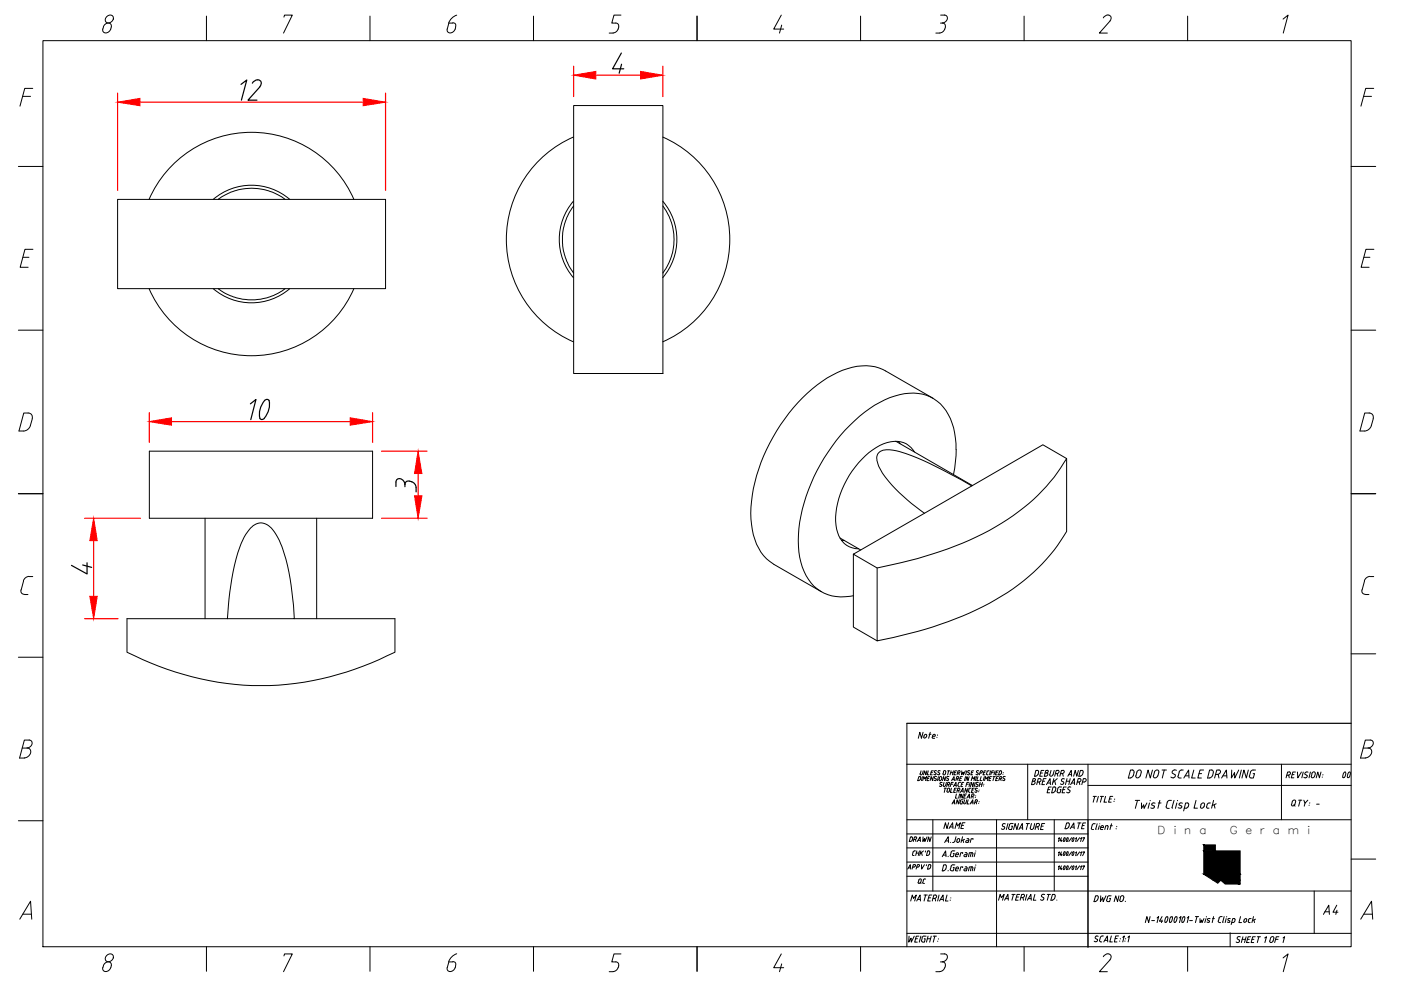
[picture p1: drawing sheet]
<svg xmlns="http://www.w3.org/2000/svg" width="297mm" height="210mm" viewBox="0 0 297 210" stroke-linecap="round" stroke-linejoin="round" font-family="sans-serif">
<defs><g id="words">
<text font-size="4.9" x="279.8" y="195.1">A44</text>
<g font-size="4">
<text x="199.3" y="176.7">NAME</text>
<text x="193.7" y="188.7">QC</text>
</g>
<g font-size="2.3">
<text x="245.7" y="176.9">D i n a</text>
<text x="260.9" y="176.9">G e r a m i</text>
</g>
</g></defs>
<!-- layer: 0 -->
<g fill="none" stroke="#000" stroke-width=".21">
<path d="M6.9 18.7h-1.7l-1 3.8M9.1 8.6h277.4v192.1h-277.4zM21.9 5.7a.91 .91 0 0 1 .7-.8 .91 .91 0 0 1 1 .5 1.18 1.18 0 0 1-.4 1.3 1.18 1.18 0 0 1-1.3 0l-.1-.2 .1-.8M22.7 3.4a.77 .77 0 0 1 1.2 .1 .77 .77 0 0 1-.3 1.1 .77 .77 0 0 1-1.2 0 .77 .77 0 0 1 .3-1.2zM43.8 3.4v5.2M60.2 3.6l.1-.4h1.7l-1.9 3.8M78.4 3.4v5.2M95.2 4.9l-.4 1.2a.72 .72 0 0 0 .4 .9 .72 .72 0 0 0 .9-.3l.4-.5M95.2 4.9h.8M96 4.8l.5 .3 .1 .6M96.6 5.7l-.1 .5M96.8 3.2a2.74 2.74 0 0 0-1.7 1.7"/>
<path d="M113.1 3.4v5.2M129.2 7h.8M131 6.2a1.15 1.15 0 0 1-1 .8M131.7 3.2h-1.5l-.5 1.7h.8a.63 .63 0 0 1 .7 .8l-.1 .5M147.8 3.4v5.2M165.7 3.2l-1.7 3h2.2M165.7 5.3l-.4 1.7M182.5 3.4v5.2M199.4 4.9h.4M199.4 3.2h.9M200.2 3.2a.87 .87 0 0 1 .6 1 .87 .87 0 0 1-1 .7 .65 .65 0 0 1 .6 .8M200.4 5.7a1.55 1.55 0 0 1-2 1.3"/>
<path d="M217.1 3.4v5.2M233.9 3.8a.85 .85 0 0 1 .9-.7 .85 .85 0 0 1 .8 .8l-.3 .6M235.3 4.5l-2.2 2.5h1.7M251.8 3.4v5.2M272 4l1.1-.8-1 3.8M291.3 18.7h-1.7l-1.1 3.8M3.9 35.3h5.2M4.8 20.4h1.7M121.6 29.1a23.7 23.7 0 0 0-14.2 21.7 23.7 23.7 0 0 0 14.2 21.7M121.6 22.4h18.9v56.8h-18.9zM140.5 29.1a23.7 23.7 0 0 1 14.2 21.7 23.7 23.7 0 0 1-14.2 21.7M286.5 35.3h5.2"/>
<path d="M289.1 20.4h1.7M4.9 54.6h1.2M7 52.9h-1.7l-1 3.8h1.7M24.9 42.3h56.8v18.9h-56.8zM31.6 42.3a23.7 23.7 0 0 1 21.7-14.2 23.7 23.7 0 0 1 21.7 14.2M45.2 42.3a12.5 12.5 0 0 1 16.2 0M46.3 42.3a11.9 11.9 0 0 1 14.2 0M121.6 42.7a12.5 12.5 0 0 0 0 16.2M121.6 43.7a11.9 11.9 0 0 0 0 14.2M140.5 42.7a12.5 12.5 0 0 1 0 16.2M140.5 43.7a11.9 11.9 0 0 1 0 14.2M289.2 54.6h1.2"/>
<path d="M291.3 52.9h-1.7l-1 3.8h1.7M3.9 70h5.2M31.6 61.2a23.7 23.7 0 0 0 21.7 14.2 23.7 23.7 0 0 0 21.7-14.2M46.3 61.2a11.8 11.8 0 0 0 14.2 0M61.4 61.2a12.5 12.5 0 0 1-16.2 0M286.5 70h5.2M6 87.6a.89 .89 0 0 1 .8 1.1M6 87.6h-1l-1 3.8h1M6.4 90.2a1.61 1.61 0 0 1-1.4 1.2M6.9 88.8l-.5 1.4M31.7 95.7h47.3v14.2h-47.3zM189.9 93.5l16.3 9.4"/>
<path d="M190.5 93.6l.3 .5M193.9 95.8a4.7 4.7 0 0 0-5.8-2 16.5 16.5 0 0 0-9.1 8.9 13.8 13.8 0 0 0-1.2 10.9 4.5 4.5 0 0 0 4.2 2.8M197.8 84.4l-10.1-5.8a10.4 10.4 0 0 0-9.1-.1 31.1 31.1 0 0 0-13.9 12.8 33.7 33.7 0 0 0-5.5 18.8 13.1 13.1 0 0 0 3.3 8.4l1.6 1.2 10.1 5.8M202.7 95.3a13.3 13.3 0 0 0-3.3-9.7 8.9 8.9 0 0 0-8.6-1.9 25 25 0 0 0-12.6 8.6 37.8 37.8 0 0 0-8.9 21.1 14.3 14.3 0 0 0 3.3 10.9 8.9 8.9 0 0 0 8.3 2M202.7 95.3l-.1 2.3-.4 3M226.1 97.2v15.5a41.1 41.1 0 0 1-17.7 15.9 85.9 85.9 0 0 1-22.4 7.3v-15.5M290.3 87.6a.89 .89 0 0 1 .8 1.1M290.3 87.6h-1l-1 3.8h1M291.2 88.8a2.63 2.63 0 0 1-1.5 2.5l-.4 .1M3.9 104.7h5.2M43.5 109.9v21.3M67.1 109.9v21.3"/>
<path d="M178.1 114.1l4.4 2.5M178.4 114.6h.6M180.9 117.5l40.2-23.2 5 2.9a41.1 41.1 0 0 1-17.7 16 85.9 85.9 0 0 1-22.4 7.2zM180.9 117.5v15.5l5.1 2.9M206 103l-4.3-2.4a45.8 45.8 0 0 0-12.4-5.2 3.4 3.4 0 0 0-3 .6 3.4 3.4 0 0 0 .5 3.8 32.1 32.1 0 0 0 9.2 9M286.5 104.7h5.2M3.9 139.3h5.2M4.5 125.1a.7 .7 0 0 0 .6 .9M5 123.2l-.5 1.9M5.2 126.1h.7M6.2 122.2a1.32 1.32 0 0 0-1.2 1M6.2 122.2h.7"/>
<path d="M48.2 131.2h14.2a47.8 47.8 0 0 0-3.2-16.6 6.7 6.7 0 0 0-2.9-3.5 3.1 3.1 0 0 0-3.8 1.7 23.5 23.5 0 0 0-3.4 9.9l-.5 4.2-.4 4.3h-21.3v7.1a60.1 60.1 0 0 0 44.8 4.7l3.5-1.1 3.5-1.3 5-2.3v-7.1h-21.3M286.5 138.6h5.2M288.8 125.1a.7 .7 0 0 0 .7 .9M289.3 123.2l-.5 1.9M289.5 126.1h.7M290.5 122.2a1.32 1.32 0 0 0-1.2 1M290.5 122.2h.8M4.7 158.6h1.1M6.2 156.9a.75 .75 0 0 1 .6 .6 .75 .75 0 0 1-.4 .8l-.7 .3a.89 .89 0 0 1 .8 .7 .89 .89 0 0 1-.4 1l-.9 .4M6.2 156.9h-1l-1.1 3.8h1.1M192.3 153.4v47.3M195.7 155.3l-.3 1.2-.4-1.2-.3 1.2"/>
<path d="M196 156l-.1 .2M196.4 156.2l-.4 .3-.2-.3M196.5 156l-.2-.3-.4 .3M196.5 156l-.1 .2M197 155.7h.4M197.2 155.3l-.3 1.2M198.3 156l-.1-.3h-.3l-.3 .6 .2 .2h.4M198.3 156l-.1 .1h-.5M198.7 156.3l-.1 .1M198.8 155.8v.1M289 158.6h1a.89 .89 0 0 1 .8 .7 .89 .89 0 0 1-.4 1l-.9 .4M290.1 158.6a.87 .87 0 0 0 1-.6 .87 .87 0 0 0-.6-1.1h-1l-1 3.8h1"/>
<path d="M3.9 174h5.2M192.3 173.8h94.2M192.3 162h94.2M192.3 179.8h38.4M192.3 176.8h38.4M193.2 177.4l.3 .3M193.3 177.4h-.3l-.2 1h.4l.2-.3M193.5 177.7l-.1 .4M193.8 178l.5-.1v-.4l-.4-.1-.3 1M194.1 178l.1 .4M194.5 178.4l.6-1 .1 1M194.6 178.2h.5"/>
<path d="M195 164.6l.2 .2-.1 .5M195 164.7h-.2l-.2 .8h.2M195.1 164l.1 .3 .4-.2M195.1 165.2l-.3 .3M195.3 163.4l-.2 .7M195.6 164.7l-.2 .8M195.6 165.5l.3-.8 .1 .4 .5-.4-.3 .8M195.7 177.4v1l.3-.6 .1 .6 .5-1M195.7 163.4l-.1 .7M196.5 163.4l-.2 .9-.3-.9-.2 .9M196.6 165h.3M196.8 163.4l-.2 .9h.4"/>
<path d="M197.1 164.7h-.3l-.3 .8h.4M197.4 163.8h.3M197.4 177.4l-.3 1-.2-1-.3 1M197.8 173.8v15.1M197.9 163.4h-.4l-.2 .9h.4M197.9 164.7l-.2 .8-.3-.8-.2 .8M198 164.2l.2 .1M198 165.4l.2 .1M198.2 165l.3 .2M198.4 163.4l-.3 .3 .3 .2M198.4 164.6l-.3 .2 .1 .2M198.4 163.4h.2"/>
<path d="M198.4 164.6l.2 .1M198.4 163.9l.1 .2-.3 .2M198.4 165.1l.1 .3-.2 .1M198.7 164.2l.3 .1M199 163.8l.2 .1M199 164.7l-.2 .8M199.1 165.3l.2 .2 .3-.2M199.1 163.4l-.2 .1v.3M199.1 163.4h.2M199.2 164.9l.1-.2h.3v.6M199.2 163.9v.2l-.2 .2M199.2 164.9l-.1 .4"/>
<path d="M199.4 166.3l.2 .1M199.5 165.9l-.2 .1 .1 .3M199.5 165.9h.3M199.6 166.4l-.1 .3h-.3M200 166.5l.2 .3 .3-.3M200 163.6l.2-.2 .3 .1-.1 .6M200.1 163.6l-.1 .6 .3 .1 .1-.2M200.2 165.9l-.2 .6M200.2 167.1h.5M200.3 178.6l.7-1.2 .1 1.2M200.4 167.1l-.2 .9M200.5 178.3h.6"/>
<path d="M200.5 164.7l-.2 .8-.2-.8-.3 .8M200.6 165.4l.3 .1M200.7 165.9l-.2 .6M200.8 165l.3 .2M200.9 167.3l.3-.2 .2 .3-.3 .6-.3-.1v-.2M200.9 167.4l-.1 .4M200.9 163.4h.5M201 164.6l-.3 .2 .1 .2M201 164.6l.2 .1M201 165.1l.1 .3-.3 .1M201.1 166.4l.1 .4M201.1 163.4l-.2 .9"/>
<path d="M201.2 165.9l.1 .1v.3l-.5 .1M201.2 165.9h-.2l-.3 .9M201.5 163.8h.6M201.5 178.6h.1M201.6 166.3h.4M201.7 163.4l-.3 .9M201.7 167.1l-.2 .9h.4M201.8 165.5l.5-.8 .1 .8M201.8 170.5l.6-.9v.9M201.9 165.3h.4M202 170.2h.4M202.1 165.9h-.4l-.2 .9"/>
<path d="M202.1 166.8l.6-.9v.9M202.1 163.4l-.2 .9M202.3 166.5h.4M202.3 167.5h.3M202.4 163.8h.2M202.7 177.4l-.3 1.1-.4 .1M202.7 165.1h.3l.1 .4M202.8 167.1h-.4l-.2 .9h.4M202.8 168.3l-.2 .9h.3M202.8 163.4h-.4l-.2 .9h.4M202.9 178.1v.4l.2 .1 .2-.1 .2-.4M202.9 167.6h.3"/>
<path d="M203 163.9h.2M203.1 164.6l.2 .3-.3 .2M203.1 166.5l.2 .2M203.1 164.7h-.2l-.3 .8M203.2 166.1l-.1 .4M203.2 167.6l.3-.1v-.3l-.4-.1-.2 .9M203.2 166.8h.2M203.2 167.6l.1 .4M203.4 163.4l.2 .2-.3 .3 .1 .4M203.4 163.4h-.3l-.2 .9M203.4 169.6l-.2 .9-.3-.9-.2 .9M203.4 165.9l-.2 .2"/>
<path d="M203.5 168.3l-.3 .9M203.5 165.9h.2M203.5 165h.3M203.6 168l.6-.9v.9M203.7 169.8l-.2 .4 .2 .3h.3l.1-.5h-.1M203.8 167.8h.4M203.8 166.3h.3M203.9 169.6l-.3 .2M203.9 163.4v.9l.3-.6 .1 .6 .4-.9M204 169.6h.2M204 164.7h-.4l-.2 .8h.4M204.1 177.4l-.3 1.2"/>
<path d="M204.2 178.1l.1 .5M204.3 168.3l-.3 .9-.2-.9-.3 .9M204.3 165.9h-.3l-.3 .9h.4M204.4 168.7h.3M204.5 169.6l-.2 .6M204.5 178l-.6 .3M204.7 164.7l-.2 .8M204.9 166.3h.4M204.9 168.3h-.3l-.3 .9h.4M205 169.2l.5-.9 .1 .9M205 169.6l-.3 .7-.2 .1-.2-.2M205 163.4l-.3 .9"/>
<path d="M205 164.2l.3 .1M205.1 178.3h.3M205.1 169h.4M205.2 167.1l-.2 .9-.3-.9-.2 .9M205.3 169.6l-.3 .9h.4M205.3 163.8l.2 .1M205.3 167.7l.2 .2M205.4 165.9h-.4l-.2 .9M205.4 163.4l-.2 .1v.3M205.4 163.4h.3M205.4 178.1l-.1 .5h-.5l.2-.4M205.4 167.3v.5"/>
<path d="M205.5 163.9v.2l-.2 .2M205.5 164.7l-.3 .8-.2-.8-.2 .8M205.5 168h.2M205.7 167.1l-.3 .2M205.7 170.5l.5-.9 .1 .9M205.7 165.9l-.3 .9M205.7 167.1h.2M205.9 170.2h.4M205.9 165.5l.3-.8 .1 .4 .5-.4-.3 .8M206 163.8h.2M206 168.9h.2M206.1 167.5h.3"/>
<path d="M206.2 168.8l.3-.1v-.3l-.4-.1-.2 .9M206.2 168.9l.1 .3M206.3 178v-.2h-.4l-.2 .8M206.4 163.4h-.4l-.2 .9h.4M206.5 165.9l-.3 .9-.2-.9-.3 .9M206.6 167.1h-.4l-.2 .9h.3M206.7 167.9l.2 .1M206.7 170.1h.2M206.8 165.9l-.3 .9M206.8 169.1h.1M206.9 167.5l.2 .1M206.9 168.7l-.1 .1"/>
<path d="M206.9 164.2l.3 .1M206.9 170.1l.3-.2v-.3h-.4l-.2 .9M207 170.1l.1 .4M207.1 164.7l-.3 .8M207.1 167.6v.2l-.2 .2M207.1 163.8l.2 .1M207.2 165.9l-.3 .3 .5 .3v.1l-.3 .2-.3-.1M207.2 165.9h.2M207.3 167.2l-.4-.1-.1 .4M207.3 163.4l-.2 .1v.3M207.3 163.4h.2M207.3 163.9l.1 .2-.2 .2"/>
<path d="M207.3 164.7l-.2 .8h.4M207.5 167.8v.1M207.5 170.3h.1M207.6 167.5h.1M207.6 170h.1M207.7 166.3h.5M207.8 165.9l-.2 .9M208 164.7l-.2 .8h.4M208.1 163.4l.2 .1-.1 .3-.4 .1M208.1 163.4h-.2l-.3 .9M208.3 165.9l-.2 .9M208.5 166.6v.1"/>
<path d="M208.6 163.8h.2M208.6 166.3h.1M208.7 164.7l-.3 .8M208.7 165.5l.3-.8 .1 .4 .5-.4-.3 .8M209 163.4h-.3l-.3 .9h.4M209.3 163.6l-.1 .6 .3 .1M209.7 163.4l-.4 .2M209.8 165h.3M210 163.4l-.2 .9M210.2 164.7h-.4l-.2 .8h.4M210.2 163.8h.4M210.5 164.7h.5"/>
<path d="M210.7 163.4h-.4l-.2 .9M210.8 164.7l-.3 .8M211 163.4l-.3 .9M211.2 163.8h.3M211.2 165h.3M211.3 173.8v26.9M211.7 163.4h-.4l-.3 .9h.5M211.7 164.7h-.4l-.2 .8h.4M211.8 165.1h.3M212.1 165.1l.2 .4M212.1 163.4l.2 .3M212.2 163.4h-.2l-.3 .9h.3"/>
<path d="M212.2 164.6l.2 .3-.3 .2M212.2 164.7h-.2l-.2 .8M212.3 164l-.4 .3M212.3 175.7l.4 .2M212.4 163.7l-.1 .3M212.5 165.4l.3 .1M212.6 175.2l.4 .2-.3 .4M212.6 164.2h.1M212.7 163.8v.1M212.8 165l.2 .2M212.8 174.6l.4 .1M212.9 174.6l-.4 .2 .1 .3"/>
<path d="M212.9 164.6l-.2 .2v.2M212.9 164.6l.3 .1M213 165.1v.3l-.2 .1M213.7 174.6l-.3 1.3M213.8 175.5l.3 .4M214 174.9l-.1 .6M214.5 175.2h.2l-.2 .7h-.4M214.8 174.6h-.5l-.3 .3M215.9 174.6l-.3 1.3-.4-1.3-.3 1.3M216 175.9l.7-1.3 .1 1.3M216.2 175.5h.6M217.6 174.6h.7"/>
<path d="M217.9 162v11.8M217.9 174.6l-.3 1.3M218.7 174.6l-.3 .9M218.9 165.6h.3M219.3 165.1l.2 .1v.3l-.3 .1 .2 .1a.4 .4 0 0 1 0 .4 .4 .4 0 0 1-.4 .3M219.4 165.1h-.4l-.3 1.3h.3M219.4 174.6l-.2 .9a.4 .4 0 0 1-.3 .3 .4 .4 0 0 1-.5-.1v-.2M219.6 175.3h.4M219.9 165.8a.62 .62 0 0 0 .8-.3l-.1-.4h-.5l-.3 1.3M219.9 163.3l.3 .2v.2M219.9 175.3a.41 .41 0 0 0 .4-.2 .41 .41 0 0 0 0-.5h-.5l-.3 1.3M220 163.4h-.4l-.3 1.2h.3"/>
<path d="M220 175.3l.2 .6M220.1 164.2l-.5 .4M220.2 163.7l-.1 .5M220.3 165.8l.2 .6M220.6 163.9h.4M220.8 175.2h.4M221.1 165.6h.4M221.3 163.4h-.5l-.4 1.2h.6M221.5 174.6h-.6l-.3 1.3h.5M221.6 163.9h.3M221.8 165.1h-.6l-.3 1.3h.5M221.9 166.4l.7-1.3 .1 1.3"/>
<path d="M222.1 163.3l.2 .1-.1 .3-.3 .2h.2a.4 .4 0 0 1 0 .5 .4 .4 0 0 1-.4 .2h-.3l.3-1.2h.4M222.1 166h.6M222.2 167.4h.4M222.5 164.2l.1 .2a.38 .38 0 0 0 .4 .2 .38 .38 0 0 0 .3-.4M222.8 163.4l-.2 .8M222.9 166.9h-.6l-.3 1.2h.5M223.4 165.1l-.3 1.3M223.5 173.8v15.1M223.5 163.4l-.2 .8M223.6 166.8l.2 .2-.1 .7M223.6 166.9h-.3l-.3 1.2h.3M223.6 165.6l.2 .8"/>
<path d="M223.7 167.7l-.5 .4M224.1 167.7l.3 .4M224.2 164l.1 .6M224.2 165.1l-.9 .7M224.3 163.3l.1 .1a.4 .4 0 0 1 .1 .4 .4 .4 0 0 1-.4 .2h-.3M224.3 163.4h-.4l-.3 1.2M224.4 177.8l.2-.2-.2 .8M224.7 166.8l-.3 .2-.2 .8M224.7 167.4h.3l-.3 .7h-.3M224.7 166.9h.4M224.9 164h.3M225 177.6l-.3 .7h.5"/>
<path d="M225.1 178.1l-.1 .3M225.1 165.6l.5 .3a.42 .42 0 0 1-.3 .4 .42 .42 0 0 1-.5-.1M225.3 164l.1 .6M225.3 167.4h.5M225.4 163.3l.1 .1a.4 .4 0 0 1 .1 .4 .4 .4 0 0 1-.4 .2M225.4 163.4h-.4l-.3 1.2M225.5 178.4h.1M225.7 165.2l-.2-.1a.34 .34 0 0 0-.3 .1 .34 .34 0 0 0-.1 .4M225.8 177.7l-.1-.1-.2 .3-.1 .5M225.8 177.7l-.2 .7M226.1 166.9h-.6l-.3 1.2h.5M226.1 165.6h.7"/>
<path d="M226.1 178.4h.2M226.1 168l.4 .1M226.2 165.1l-.3 1.3M226.4 164.6l.7-1.2 .1 1.2M226.4 177.7l-.1-.1-.2 .3v.5M226.4 174.5l.3 .1v.2M226.5 177.7l-.2 .7M226.5 174.5h-.4l-.3 1.2a.69 .69 0 0 0 .8-.4M226.5 167.4l.3 .2M226.6 164.2h.6M226.7 166.8l.4 .1M226.7 174.9l-.1 .4"/>
<path d="M226.8 166.8l-.4 .2 .1 .3M226.8 167.6v.3l-.3 .2M226.9 175.7l.8-1.2 .1 1.2M226.9 165.1l-.3 1.3M227 166.4l.8-1.3v1.3M227.2 175.4h.5M227.2 166h.6M227.2 177.6l-.6 .8M227.3 178.4h.2M227.5 177.7l-.2 .7M227.5 177.6l.2 .1v.2l-.2 .5M228 177.8l.3-.2-.3 .8"/>
<path d="M228.4 165.8a.62 .62 0 0 0 .8-.3l-.1-.4h-.5l-.3 1.3M228.5 174.5h.7M228.6 163.4l-.3 1.2-.3-1.2-.4 1.2M228.8 165.8l.1 .6M228.9 174.5l-.4 1.2M228.9 177.6l-.6 .8M229.1 177.8l.2-.2-.2 .8M229.4 163.4h-.3l-.4 1.2h.4M229.4 163.3l.2 .2v.2M229.5 175h.4M229.5 164.2l-.5 .4M229.5 165.8h.4"/>
<path d="M229.6 177.7l.4-.1-.5 .8M229.7 163.7l-.2 .5M229.8 165.8a.41 .41 0 0 0 .4-.2 .41 .41 0 0 0 0-.5h-.5l-.3 1.3M230.2 174.5h-.6l-.3 1.2h.5M230.7 162v38.9M230.7 166.5h55.8M231.4 175.6l.1 .2 .4 .1M231.6 174.9l-.2 .7M231.8 168.9h.7M232 174.6l-.4 .3M232 174.7h.2M232.1 168.9l-.3 1.2"/>
<path d="M232.3 175.7l.1 .2M232.6 174.7l-.3 1.1M232.9 168.9l-.4 1.2M233.1 175.1l-.3 .8M233.2 174.7h.1M233.3 168.9h.7M233.4 175.3l-.1 .3 .1 .3M233.5 175.9h.3M233.6 168.9l-.3 1.2M233.9 175.3l-.2-.3-.3 .3M234 175.3l-.1 .2h-.5M234.4 168.9l-.3 1.2h.5"/>
<path d="M234.7 175l.2 .3M234.8 175.1h-.4l-.2 .8M235 175.3l-.2 .6M235.2 169.4h.4M235.4 175.1h.4M235.7 174.7l-.4 1.2M235.9 168.9h-.5l-.4 1.2h.6M236.2 169.9v.1M236.3 169.4v.1M236.6 175.7v.1M236.8 175.2v.1M240.1 163.2l.3 .3v.3"/>
<path d="M240.1 163.3h-.4l-.5 1.7a.86 .86 0 0 0 1.1-.6M240.5 163.8l-.2 .7M240.7 169.7h.9M241 163.7a.52 .52 0 0 1 .4-.4 .52 .52 0 0 1 .6 .2l-.2 1a.55 .55 0 0 1-1 .2v-.2M241 163.7l-.2 .8M241.2 169.7l-.5 1.7M242 170.3v1.1l.5-.8 .1 .8 .6-1.1M243.7 170.3l-.3 1.1M243.9 169.7l-.1 .1M244.3 163.3l-.4 1.7-.5-1.7-.4 1.7M244.5 170.3l-.3 .3 .5 .3M244.5 170.2l.4 .1"/>
<path d="M244.7 170.9l-.1 .4h-.6M244.9 163.5l.4-.3 .4 .3a1.59 1.59 0 0 1-.6 1.4h-.2l-.4-.2zM245.6 170.3h.6M245.9 169.7l-.4 1.7M246.4 163.3h.9M246.8 163.3l-.4 1.7M247.3 171l.1 .3 .2 .1M247.5 170.1l-.2 .9M247.6 171.4h.3M248 169.7l-.5 .4M248 169.7h.4M248.2 164.7l.5 .2"/>
<path d="M248.5 171.2l.1 .1M248.7 164l.4 .2M248.9 169.7l-.4 1.5M249.1 164.2l.1 .4-.5 .3M249.4 163.3a.53 .53 0 0 0-.6 0 .53 .53 0 0 0-.2 .7M249.5 170.3l-.3 1.1M249.7 169.7l-.1 .1M249.7 164.5l.2 .4h.1M249.8 171.2l.5 .1M250.1 170.7l.4 .2M250.1 165h.3M250.3 170.3l-.3 .1v.3"/>
<path d="M250.3 170.2l.4 .1M250.5 170.9v.3l-.2 .1M250.9 163.3a.67 .67 0 0 0-.9 .4l-.2 .8M251 165l1-1.7 .1 1.7M251.3 164.5h.8M251.9 171l-.2 .3-.6 .1M252 170.6l-.1-.3h-.5l-.4 1.6M252.1 170.6l-.2 .5M253.1 163.3l-.5 1.7h.8M253.6 169.7l-.4 1.7h.7M254.2 164h.6M254.7 170.4l.6-.1 .1 .3a.69 .69 0 0 1-.6 .8l-.3-.2z"/>
<path d="M255.2 163.3h-.8l-.4 1.7h.7M256.3 170.3l-.3 .1-.2 .6 .1 .3 .4 .1M256.4 170.3h.2M257.2 163.8l-.1-.5h-.6l-.5 1.7a.86 .86 0 0 0 1.1-.6M257.3 163.8l-.2 .7M257.3 169.7l-.4 1.7M257.4 170.6l.2 .8M257.7 164.2h.5M257.9 170.4l-.9 .4M258.3 164.2l.1 .8M258.4 163.2l.2 .1a.53 .53 0 0 1 .1 .6 .53 .53 0 0 1-.5 .3M258.4 163.3h-.4l-.5 1.7"/>
<path d="M259 165l1-1.7 .1 1.7M259.3 164.5h.8M261.2 163.3l-.1 1.7 .6-1.2 .1 1.2 .8-1.7M263.2 163.3l-.4 1.7M264.7 163.3l-.5 1.7-.5-1.7-.4 1.7M266.2 163.3h-.7a1.53 1.53 0 0 0-.5 1.6l.7 .1 .3-1h-.3M271.7 162v11.8M272.8 164.4h.4M273.2 164.4l.1 .5M273.3 163.6l.2 .1a.4 .4 0 0 1 .1 .5 .4 .4 0 0 1-.4 .2M273.3 163.7h-.3l-.3 1.2M273.8 170.5v.2a.38 .38 0 0 0 .4 .2 .38 .38 0 0 0 .3-.4"/>
<path d="M273.9 170.5l.1-.5a.4 .4 0 0 1 .3-.3 .4 .4 0 0 1 .4 .1l-.2 .7M274 164.2h.4M274.3 170.6l.3 .3M274.7 163.7h-.6l-.3 1.2h.5M275.1 163.7l.1 1.2 .7-1.2M275.3 169.7h.7M275.7 169.7l-.4 1.2M276.3 163.7l-.3 1.2M276.4 164.8l.4 .1M276.4 169.7l.3 .6 .6-.6M276.7 170.3l-.2 .6M276.8 164.2l.3 .2"/>
<path d="M277.1 164.4v.3l-.3 .2M277.3 163.7h-.1a.38 .38 0 0 0-.4 .1 .38 .38 0 0 0-.1 .4M277.6 170.7l-.1 .1M277.7 170.2v.1M277.8 163.7l-.3 1.2M278.1 164a.4 .4 0 0 1 .3-.3 .4 .4 0 0 1 .4 .1v.2M278.2 164l-.2 .6M278.9 164l-.2 .6a.4 .4 0 0 1-.3 .3 .4 .4 0 0 1-.4-.2v-.1M279.1 170.5h.6M280.1 163.7l-.4 1.2-.3-1.2-.3 1.2M280.4 164.7l-.1 .1M280.5 164.2v.1"/>
<path d="M285.3 163.7a.8 .8 0 0 0-.5 1.2l.4-.3 .1-.8M286 163.7h.1a.69 .69 0 0 1 .2 .7 .69 .69 0 0 1-.5 .5h-.1v-.6l.3-.6M4.2 194.9l2.3-3.8 .2 3.8M4.8 193.8h1.8M192.3 188.9h94.2M192.3 197.9h94.2M192.3 185.8h38.4M192.3 182.8h38.4M192.4 184.3l.6-1 .1 1M192.6 184h.4M192.7 198.5v1.3l.5-.9v.9l.6-1.3M193.1 191l.3-1.2 .3 .7 .6-.7-.4 1.2"/>
<path d="M193.5 183.8h.3M193.9 183.3l.2 .3-.4 .2M193.9 183.3h-.3l-.2 1M194.1 180.4l-.5 .3-.1 .6 .3 .1M194.1 199h.4M194.3 180.9h.5M194.4 191l.7-1.2 .1 1.2M194.4 180.4l-.3 1M194.6 190.7h.6M194.7 183.3l.2 .1v.3l-.5 .1M194.8 183.3h-.3l-.3 1M194.8 198.5h-.5l-.4 1.3h.6"/>
<path d="M194.9 180.4l-.2 1M195.2 180.4l-.2 1M195.2 198.5l-.3 1.3M195.4 183.3v1l.6-1M195.4 180.8l.1 .6M195.4 199.3l.2 .4M195.5 198.8l-.1 .6M195.8 180.4l-.7 .6M195.9 198.4l-.4 .4M196 199h.2l-.2 .8h-.3M196 198.5h.3M196.3 180.4l-.1 .3"/>
<path d="M196.3 189.8l-.4 1.2M196.5 183.3l-.1 .2M196.6 199h.7M196.8 198.5l-.4 1.3M196.9 180.4l.2 .2v.5M196.9 190.4h.4M196.9 180.4h-.2l-.3 1 .4-.1 .2-.2M197.1 183.3l.2 .1v.6M197.1 183.3h-.2l-.3 1M197.2 184l-.3 .2M197.4 198.5l-.3 1.3M197.6 189.8h-.6l-.3 1.2h.5"/>
<path d="M197.8 190.5h.4M197.9 198.5h.6M198.2 198.5l-.3 1.3M198.2 190.5l.2 .5M198.3 189.8h.2a.4 .4 0 0 1 0 .5 .4 .4 0 0 1-.4 .2M198.3 189.8h-.3l-.3 1.2M198.8 199.5v.1M199 199v.1M199.1 189.8l-.3 1.2M199.2 191l.7-1.2 .1 1.2M199.4 190.7h.6M199.8 181.6l.7-1.2 .1 1.2"/>
<path d="M200 181.3h.6M200.4 183.4l.2 .1v.2M200.4 183.4h-.3l-.3 1.2h.3M200.7 183.8l-.3 .6-.4 .2M200.8 189.8l-.4 1.2h.6M201 181.6h.1M201 184.6h.1M201.5 190.8v.1M201.5 184.2l.2 .4M201.6 190.4h.1M201.7 180.7l-.2 .6M201.7 183.7l-.2 .6"/>
<path d="M202.1 180.4l-.5 .3M202.1 183.3l-.5 .4M202.1 181h.2l-.2 .6h-.5l-.1-.3M202.1 183.9h.2l-.2 .7h-.3M202.1 180.4h.3M202.1 183.4h.3M202.5 181.4l.2 .2M202.5 184.4l.2 .2M202.7 181.1l.2-.3 .3 .1v.3h-.6M202.7 184.1l.2-.3 .3 .1v.3h-.6M202.7 181.1l-.1 .3M202.7 184.1l-.1 .3"/>
<path d="M202.7 181.6h.4M202.7 184.6h.4M204.1 181v-.2h-.4l-.2 .8M204.1 183.9v-.1h-.4l-.2 .8M204.6 181.2l-.2 .2 .1 .2M204.6 184.2l-.2 .2 .1 .2M204.6 183.8h.3M204.6 180.8h.3M204.6 181.2h.4M204.6 184.2h.4M204.8 180.8l.2 .2M204.8 183.8l.2 .2"/>
<path d="M205.1 181l-.2 .6h-.3M205.1 184.1l-.2 .5h-.3M206 180.8l-.3 .8M206 183.8l-.3 .8M206.1 180.8l.2 .2M206.1 183.8l.2 .2M206.1 180.8h-.6l-.2 .8M206.1 183.8h-.6l-.2 .8M206.3 181l-.2 .6M206.3 184.1l-.2 .5M206.8 180.8l-.3 .8M206.8 183.8l-.3 .8"/>
<path d="M206.9 180.4v.1M206.9 183.4v.1M211.7 190.9l.3-1.3 .3 .7 .6-.7-.3 1.3M213 190.9l.7-1.3 .1 1.3M213.2 190.5h.6M214.5 189.6h.7M214.9 189.6l-.4 1.3M215.5 190.2h.4M216.2 189.6h-.6l-.3 1.3h.6M216.5 190.3h.3M216.9 190.3l.1 .6M216.9 189.6l.2 .1a.4 .4 0 0 1 .1 .4 .4 .4 0 0 1-.4 .2"/>
<path d="M217 189.6h-.4l-.3 1.3M217.7 189.6l-.3 1.3M217.8 190.9l.8-1.3 .1 1.3M218 190.5h.6M219.4 189.6l-.3 1.3h.5M220.9 190.1l.4 .3M221.2 190.3l.1 .2a.42 .42 0 0 1-.3 .4 .42 .42 0 0 1-.4-.2M221.5 189.7l-.1-.1a.39 .39 0 0 0-.6 .4l.1 .1M222 189.6h.7M222.4 189.6l-.4 1.3M223.4 189.6h-.3l-.3 1.3h.3M223.4 189.6l.3 .2v.2"/>
<path d="M223.6 190.5l-.5 .3M223.7 190l-.1 .5M224.1 190.8v.1M224.4 180.8l.2-.2-.2 .8M224.4 183.8l.2-.2-.2 .8M225 180.6l-.3 .7h.5M225 183.6l-.3 .6h.5M225.1 181l-.1 .4M225.1 184.1l-.1 .3M225.6 180.6h.2M225.6 180.6l-.2 .7M225.8 183.6h-.1l-.2 .3-.1 .4"/>
<path d="M225.8 180.6v.5l-.2 .3-.1-.1M225.8 183.6v.5l-.2 .3-.1-.1M226.3 180.6h.1M226.3 180.6l-.2 .7M226.4 183.6h-.1l-.2 .3v.4M226.5 180.6l-.1 .5-.2 .3-.1-.1M226.5 183.6l-.1 .5-.2 .3-.1-.1M227.2 180.6l-.6 .8M227.2 183.6l-.6 .8M227.5 180.6l-.2 .7M227.5 183.6l-.2 .7M227.5 180.6h.1a.49 .49 0 0 1-.2 .8l-.1-.1"/>
<path d="M227.5 183.6h.2M227.7 183.6l-.1 .5-.1 .3-.2-.1M228 180.8l.3-.2-.3 .8M228 183.8l.3-.2-.3 .8M228.9 180.6l-.6 .8M228.9 183.6l-.6 .8M229.1 180.8l.2-.2-.2 .8M229.1 183.8l.2-.2-.2 .8M229.6 180.7l.4-.1-.5 .8M229.6 183.7v-.1h.4l-.5 .8M232.9 190.3l-.1-.3-.5-.1-.4 1.3h.3M232.9 198.5h-.2a.34 .34 0 0 0-.4 .1 .34 .34 0 0 0 0 .4l.4 .3a.42 .42 0 0 1-.3 .4 .42 .42 0 0 1-.4-.2"/>
<path d="M232.9 190.3a.9 .9 0 0 1-.7 .8M233.3 198.8l-.2 .7 .3 .2M233.4 189.9l-.1 1.3 .5-.9 .1 .9 .6-1.3M233.4 199.7h.2M233.9 198.4l-.4 .1-.2 .3M234 199.7l.8-1.3 .1 1.3M234.2 199.4h.6M234.6 190.8l.3 .4M234.8 190.3l-.1 .5M235.2 190.5h.3l-.3 .7h-.3M235.6 189.9h-.6l-.2 .3M235.6 198.4l-.3 1.3h.5"/>
<path d="M236.4 199h.5M237.2 198.4h-.6l-.3 1.3h.5M237.2 189.9l-.3 1.3-.3-1.3-.4 1.3M237.4 199.5v.1M237.4 190.8v.2a.38 .38 0 0 0 .4 .2 .38 .38 0 0 0 .3-.4M237.5 199v.1M237.5 190.2a.4 .4 0 0 1 .3-.3 .4 .4 0 0 1 .4 .2v.2M237.6 190.3l-.2 .5M238 198.7l.4-.3-.4 1.3M238.3 190.3l-.2 .5M238.5 199.5v.1M238.6 191.1v.1"/>
<path d="M238.7 199l-.1 .1M239.1 198.7l.4-.3-.3 1.3M243.8 194.3l-.3 1.3-.3-1.3-.4 1.3M244.2 195.2h.6M245.3 194.6l.4-.3-.4 1.3M246.4 194.3l-.6 1h.7M246.4 195.1l-.1 .5M247.3 194.4l-.3 .5v.6M247.3 194.4h.1a.67 .67 0 0 1 .2 .7 .67 .67 0 0 1-.5 .5l-.1-.1M248 195.5h.2M248.3 194.4l-.3 .5v.6M248.3 194.4h.2l.1 .3-.3 .8"/>
<path d="M249.2 194.4l-.2 .5-.1 .6M249.3 194.4a.67 .67 0 0 1 .3 .7 .67 .67 0 0 1-.5 .5l-.2-.1M250 194.6l.4-.3-.3 1.3M250.9 194.4l-.3 .5v.6M250.9 194.4h.1a.67 .67 0 0 1 .2 .7 .67 .67 0 0 1-.5 .5l-.1-.1M251.7 194.6l.4-.3-.4 1.3M252.2 195.2h.6M253.4 194.3h.7M253.8 194.3l-.4 1.3M254.4 194.8v.8l.4-.5v.5l.5-.8M255.7 194.8l-.3 .8M255.8 194.3v.1"/>
<path d="M255.9 195.5l.3 .1M256.1 195.1l.3 .2M256.2 194.7l-.2 .2 .1 .2M256.3 194.7l.3 .1M256.4 195.3v.2l-.2 .1M257.1 194.8h.4M257.3 194.3l-.3 1.3M258.5 194.7l-.2 .7 .5 .2M258.8 194.3l-.4 .4M258.9 194.3h.2M259.5 194.3l-.3 1.2 .1 .1M260 194.8l-.2 .8"/>
<path d="M260.1 194.3v.1M260.2 195.5l.4 .1M260.4 195.1l.3 .2M260.7 195.3v.2l-.2 .1M260.8 197.8v2.9M260.8 194.8h-.4v.3M261.7 194.7l.2 .3M261.7 194.8h-.3l-.4 1.2M261.8 195.3l-.2 .3h-.4M261.9 195l-.1 .4M262.1 199.7l.4 .2M262.4 199.1l.4 .2"/>
<path d="M262.7 199.3l.1 .3-.3 .2M263 198.6h-.2a.39 .39 0 0 0-.5 .4l.1 .1M263 194.3l-.3 1.3h.5M263.4 199.2h.7M263.5 198.6l-.3 1.2M264.2 198.6l-.3 1.2M264.2 195.3l-.3 .3-.2-.3M264.3 195v-.2h-.3l-.3 .5M264.3 195.1v.2M264.5 199.2h.4M264.6 195.3l.2 .3M264.8 195.6h.2"/>
<path d="M265 194.7l-.2 .2-.1 .5M265.1 194.8h.2M265.2 198.6h-.6l-.3 1.2h.5M265.4 199.2h.5M265.8 194.3l-.4 1.3M265.9 195.1l.1 .5M266.1 198.6h-.5l-.3 1.2h.5M266.2 194.9l-.6 .3M266.6 198.6h.7M266.9 198.6l-.3 1.2M268.1 198.9l.4-.3-.3 1.2M270.1 198.9v-.1a.38 .38 0 0 0-.4-.2 .38 .38 0 0 0-.3 .3l-.2 .6"/>
<path d="M270.1 199l-.2 .5a.4 .4 0 0 1-.3 .3 .4 .4 0 0 1-.4-.1v-.2M270.4 199.2h.6M271.1 198.6h-.5l-.3 1.2M272 198.9l.4-.3-.4 1.2M278.6 188.9v9M286.5 182.1h5.2M288.5 194.9l2.3-3.8 .2 3.8M289.2 193.8h1.8M21.9 204.8a.91 .91 0 0 1 .7-.8 .91 .91 0 0 1 1 .5v.3M21.9 204.8l-.1 .4M22.7 202.5a.77 .77 0 0 1 1.2 0 .77 .77 0 0 1-.3 1.2 .77 .77 0 0 1-1.2-.1 .77 .77 0 0 1 .3-1.1zM23.6 204.8a1.1 1.1 0 0 1-1.7 .9l-.1-.6"/>
<path d="M43.8 200.7v5.2M60.2 202.7l.1-.4h1.7l-1.9 3.7M78.4 200.7v5.2M94.8 205.1a.72 .72 0 0 0 .4 .9 .72 .72 0 0 0 .9-.2l.4-.6M96 203.9l.5 .2 .1 .6M96 203.9h-.8l-.4 1.3M96.6 204.8l-.1 .4M96.8 202.2a2.74 2.74 0 0 0-1.7 1.7M113.1 200.7v5.2M129.2 206h.8M130.5 203.9a.63 .63 0 0 1 .7 .9M131 205.2a1.15 1.15 0 0 1-1 .8"/>
<path d="M131.2 204.8l-.1 .4M131.7 202.3h-1.5l-.5 1.6h.9M147.8 200.7v5.2M165.7 202.3l-1.7 2.9h2.2M165.7 204.4l-.4 1.6M182.5 200.7v5.2M198.4 206h.9M199.4 203.9h.4M199.4 202.3h.9M200.2 202.2a.87 .87 0 0 1 .6 1.1 .87 .87 0 0 1-1 .6 .65 .65 0 0 1 .6 .9M200.4 204.8a1.42 1.42 0 0 1-1.2 1.2M217.1 200.7v5.2"/>
<path d="M234.9 202.2l-.5 .2-.5 .5M234.9 202.2a.71 .71 0 0 1 .7 .5 .71 .71 0 0 1-.3 .8M235.3 203.5l-2.2 2.5h1.7M251.8 200.7v5.2M272 203.1l1.1-.8-1 3.7"/>
</g>
<g fill="#000" stroke="#000" stroke-width=".21">
<path d="M257.2 186.6h1.6l-.6 .7z"/>
<path d="M255.2 179.1l2.5 1.3v-1.3zM255.2 179.1l2.5 1.3h-2.5z"/>
<path d="M255.2 180.4l7.7 5v-5zM255.2 180.4l7.7 5h-7.7z"/>
<path d="M255.2 185.4l7.7 1.2v-1.2zM255.2 185.4l7.7 1.2h-5.7z"/>
<path d="M258.8 186.6l4.1 .8v-.8zM258.8 186.6l4.1 .8h-3.1z"/>
</g>
<g fill="none" stroke="#000" stroke-width=".25">
<path d="M51.1 17.9l1.2-.9-1.1 4.2M53.5 17.6a.98 .98 0 0 1 .9-.7 .98 .98 0 0 1 1 .7l-.3 .8M55.1 18.4l-2.5 2.8h1.9M131.7 11.2l-1.8 3.4h2.3M131.8 13.6l-.5 1.9M53.1 85.6l1.2-.9-1.1 4.3M55.1 88.7l.4 .2 .5-.2M55.1 88.7a4 4 0 0 1 1.3-4l.6 .1a4 4 0 0 1-1 3.9M17.5 119.8l1.9 .5M18.5 119.3v2.4l-3.3-1.8M83.9 102.2v1M84 102.2a.84 .84 0 0 1 .7-.7 .84 .84 0 0 1 .9 .5l.2 .7"/>
<path d="M85.9 102.7v.5M87.3 102.1a1.32 1.32 0 0 1 .9 1.2v1M87.3 102.1a.88 .88 0 0 0-1.4 .6M192.3 153.4h94.2"/>
</g>
<g fill="none" stroke="#f00" stroke-width=".25">
<path d="M24.9 19.8v20.6M81.7 19.8v20.6M121.6 14v6.5M126.3 15.9h9.5M140.5 14v6.5M29.7 21.7h47.3M31.7 87.5v6.3M36.4 89.4h37.9M79 87.5v6.3M80.9 95.7h9.7M17.9 109.9h11.9M19.9 114.6v11.8"/>
<path d="M80.9 109.9h9.7M88.6 100.4v4.7M17.9 131.2h7.1"/>
</g>
<g fill="#f00" stroke="#f00" stroke-width=".21">
<path d="M77 20.9l4.7 .8-4.7 .7z"/>
<path d="M24.9 21.7l4.8-.8v1.5z"/>
<path d="M135.8 15.1l4.7 .8-4.7 .8z"/>
<path d="M121.6 15.9l4.7-.8v1.6z"/>
<path d="M74.3 88.6l4.7 .8-4.7 .8z"/>
<path d="M31.7 89.4l4.7-.8v1.6z"/>
<path d="M19.9 109.9l.7 4.7h-1.5z"/>
<path d="M19.1 126.4h1.5l-.7 4.8z"/>
<path d="M87.9 105.1h1.6l-.9 4.8z"/>
<path d="M88.6 95.7l.9 4.7h-1.6z"/>
</g>
<use href="#words"/>
</svg>
